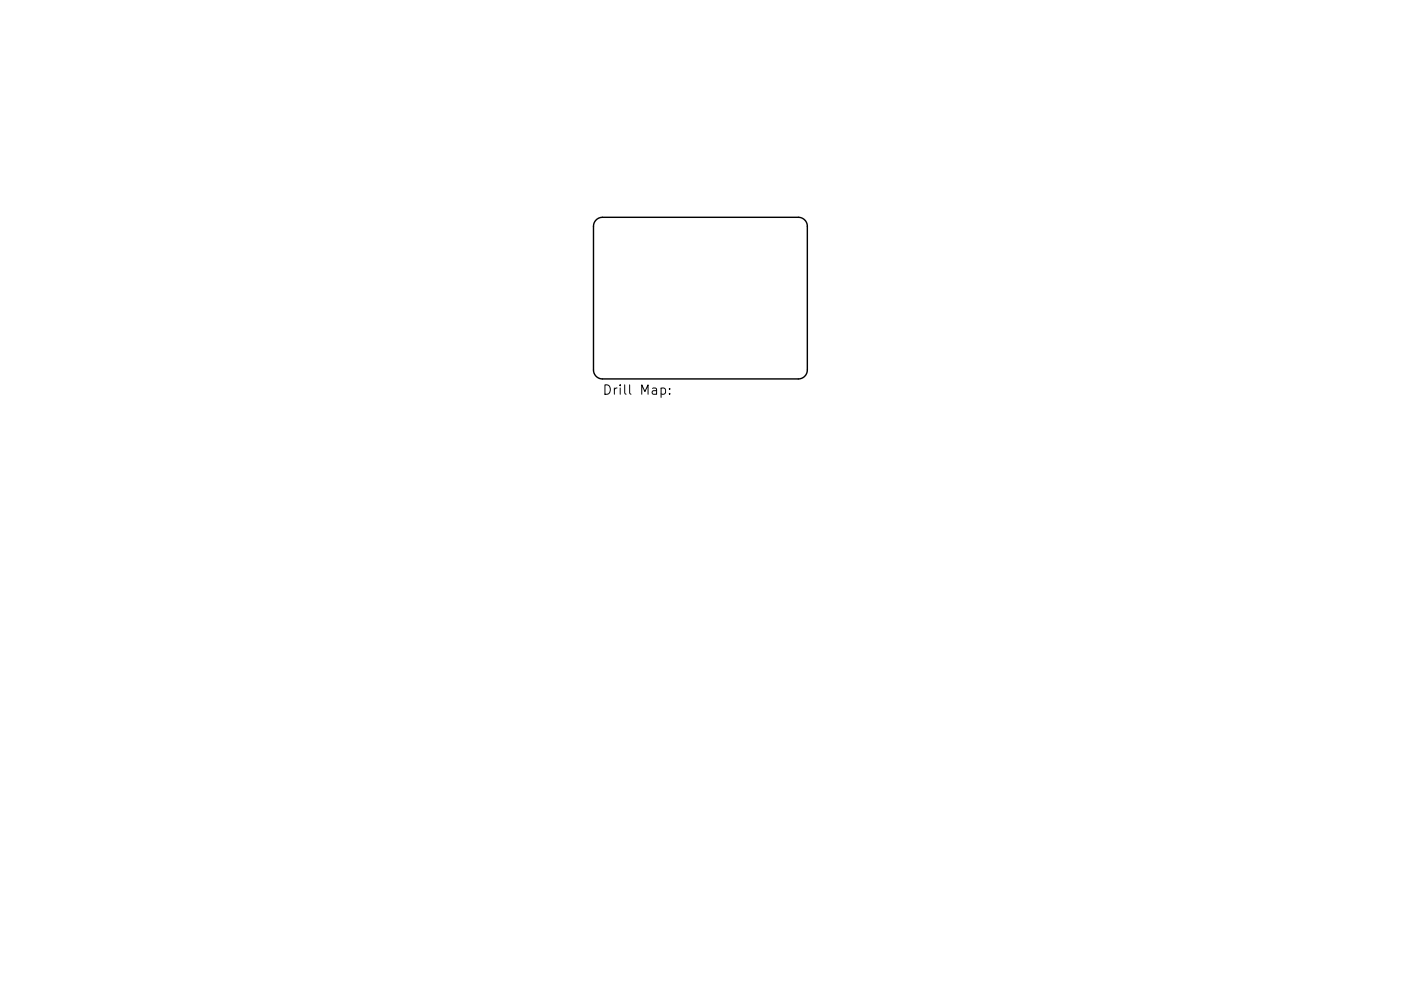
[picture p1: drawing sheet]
<svg xmlns="http://www.w3.org/2000/svg" width="297mm" height="210mm" viewBox="0 0 297 210" stroke-linecap="round" stroke-linejoin="round" font-family="sans-serif">
<defs><g id="words">
<text font-size="2.8" x="127.7" y="83.7">Drill Map:</text>
</g></defs>
<path d="M126.4 46.7l.7-.5 .6-.1h41.6a1.91 1.91 0 0 1 1.9 1.9v30.5a1.91 1.91 0 0 1-1.9 1.9h-41.6a1.91 1.91 0 0 1-1.9-1.9v-30.5l.1-.6z" fill="none" stroke="#000" stroke-width=".3"/>
<path d="M140.2 82.4l.5-.1 .4 .4v.6l-.2 .3h-.7M142 83.5v.2M142 82.4v.2" fill="none" stroke="#000" stroke-width=".21"/>
<use href="#words"/>
</svg>
